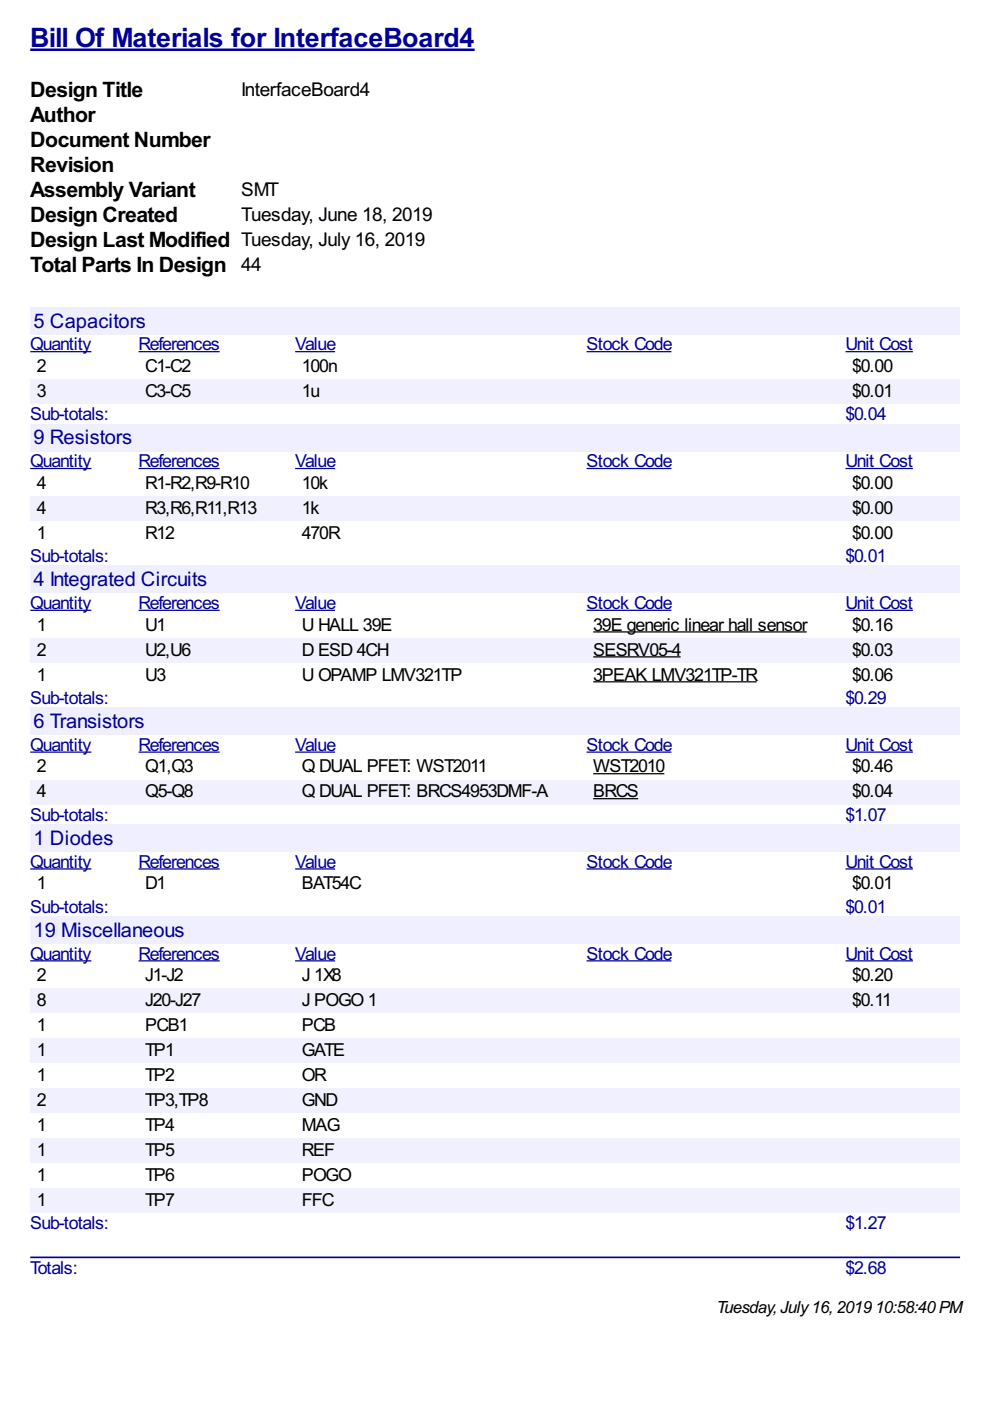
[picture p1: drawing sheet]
<svg xmlns="http://www.w3.org/2000/svg" width="210mm" height="297mm" viewBox="0 0 210 297" stroke-linecap="round" stroke-linejoin="round" font-family="sans-serif">
<defs><g id="words">
<text font-size="6.3" fill="#009" x="6.4" y="10">Bill Of Materials for InterfaceBoard4</text>
<g font-size="5">
<text x="6.4" y="20.6">Design Title</text>
<text x="6.4" y="25.9">Author</text>
<text x="6.4" y="31.2">Document Number</text>
<text x="6.4" y="36.5">Revision</text>
<text x="6.4" y="41.8">Assembly Variant</text>
<text x="6.4" y="47.1">Design Created</text>
<text x="6.4" y="52.3">Design Last Modified Tuesday, July 16, 2019</text>
<text x="6.4" y="57.6">Total Parts In Design 44</text>
</g>
<g font-size="4.8" fill="#009">
<text x="7.1" y="69.4">5 Capacitors</text>
<text x="7.1" y="94.2">9 Resistors</text>
<text x="7.1" y="124.3">4 Integrated Circuits</text>
<text x="7.1" y="154.3">6 Transistors</text>
<text x="7.1" y="179.1">1 Diodes</text>
<text x="7.1" y="198.6">19 Miscellaneous</text>
</g>
<g font-size="4.5">
<text x="51.1" y="20.3">InterfaceBoard4</text>
<text x="51.1" y="41.5">SMT</text>
<text x="51.1" y="46.8">Tuesday, June 18, 2019</text>
</g>
<g font-size="4.2" fill="#009">
<text x="6.4" y="74.3">Quantity</text>
<text x="29.4" y="74.3">References</text>
<text x="62.6" y="74.3">Value</text>
<text x="124.4" y="74.3">Stock Code</text>
<text x="179.3" y="74.3">Unit Cost</text>
<text x="6.4" y="89.1">Sub-totals:</text>
<text x="179.3" y="89.1">$0.04</text>
<text x="6.4" y="99.1">Quantity</text>
<text x="29.4" y="99.1">References</text>
<text x="62.6" y="99.1">Value</text>
<text x="124.4" y="99.1">Stock Code</text>
<text x="179.3" y="99.1">Unit Cost</text>
<text x="6.4" y="119.2">Sub-totals:</text>
<text x="179.3" y="119.2">$0.01</text>
<text x="6.4" y="129.1">Quantity</text>
<text x="29.4" y="129.1">References</text>
<text x="62.6" y="129.1">Value</text>
<text x="124.4" y="129.1">Stock Code</text>
<text x="179.3" y="129.1">Unit Cost</text>
<text x="6.4" y="149.2">Sub-totals:</text>
<text x="179.3" y="149.2">$0.29</text>
<text x="6.4" y="159.2">Quantity</text>
<text x="29.4" y="159.2">References</text>
<text x="62.6" y="159.2">Value</text>
<text x="124.4" y="159.2">Stock Code</text>
<text x="179.3" y="159.2">Unit Cost</text>
<text x="6.4" y="174">Sub-totals:</text>
<text x="179.3" y="174">$1.07</text>
<text x="6.4" y="184">Quantity</text>
<text x="29.4" y="184">References</text>
<text x="62.6" y="184">Value</text>
<text x="124.4" y="184">Stock Code</text>
<text x="179.3" y="184">Unit Cost</text>
<text x="6.4" y="193.5">Sub-totals:</text>
<text x="179.3" y="193.5">$0.01</text>
<text x="6.4" y="203.5">Quantity</text>
<text x="29.4" y="203.5">References</text>
<text x="62.6" y="203.5">Value</text>
<text x="124.4" y="203.5">Stock Code</text>
<text x="179.3" y="203.5">Unit Cost</text>
<text x="6.4" y="260.6">Sub-totals:</text>
<text x="179.3" y="260.6">$1.27</text>
<text x="6.4" y="270.2">Totals:</text>
<text x="179.3" y="270.2">$2.68</text>
</g>
<g font-size="4.2">
<text x="7.8" y="78.9">2</text>
<text x="30.8" y="78.9">C1-C2</text>
<text x="64" y="78.9">100n</text>
<text x="180.7" y="78.9">$0.00</text>
<text x="7.8" y="84.2">3</text>
<text x="30.8" y="84.2">C3-C5</text>
<text x="64" y="84.2">1u</text>
<text x="180.7" y="84.2">$0.01</text>
<text x="7.8" y="103.7">4</text>
<text x="30.8" y="103.7">R1-R2,R9-R10</text>
<text x="64" y="103.7">10k</text>
<text x="180.7" y="103.7">$0.00</text>
<text x="7.8" y="108.9">4</text>
<text x="30.8" y="108.9">R3,R6,R11,R13</text>
<text x="64" y="108.9">1k</text>
<text x="180.7" y="108.9">$0.00</text>
<text x="7.8" y="114.2">1</text>
<text x="30.8" y="114.2">R12</text>
<text x="64" y="114.2">470R</text>
<text x="180.7" y="114.2">$0.00</text>
<text x="7.8" y="133.7">1</text>
<text x="30.8" y="133.7">U1</text>
<text x="64" y="133.7">U HALL 39E</text>
<text x="125.8" y="133.7">39E generic linear hall sensor</text>
<text x="180.7" y="133.7">$0.16</text>
<text x="7.8" y="139">2</text>
<text x="30.8" y="139">U2,U6</text>
<text x="64" y="139">D ESD 4CH</text>
<text x="125.8" y="139">SESRV05-4</text>
<text x="180.7" y="139">$0.03</text>
<text x="7.8" y="144.3">1</text>
<text x="30.8" y="144.3">U3</text>
<text x="64" y="144.3">U OPAMP LMV321TP</text>
<text x="125.8" y="144.3">3PEAK LMV321TP-TR</text>
<text x="180.7" y="144.3">$0.06</text>
<text x="7.8" y="163.8">2</text>
<text x="30.8" y="163.8">Q1,Q3</text>
<text x="64" y="163.8">Q DUAL PFET: WST2011</text>
<text x="125.8" y="163.8">WST2010</text>
<text x="180.7" y="163.8">$0.46</text>
<text x="7.8" y="169.1">4</text>
<text x="30.8" y="169.1">Q5-Q8</text>
<text x="64" y="169.1">Q DUAL PFET: BRCS4953DMF-A</text>
<text x="125.8" y="169.1">BRCS</text>
<text x="180.7" y="169.1">$0.04</text>
<text x="7.8" y="188.6">1</text>
<text x="30.8" y="188.6">D1</text>
<text x="64" y="188.6">BAT54C</text>
<text x="180.7" y="188.6">$0.01</text>
<text x="7.8" y="208">2</text>
<text x="30.8" y="208">J1-J2</text>
<text x="64" y="208">J 1X8</text>
<text x="180.7" y="208">$0.20</text>
<text x="7.8" y="213.3">8</text>
<text x="30.8" y="213.3">J20-J27</text>
<text x="64" y="213.3">J POGO 1</text>
<text x="180.7" y="213.3">$0.11</text>
<text x="7.8" y="218.6">1</text>
<text x="30.8" y="218.6">PCB1</text>
<text x="64" y="218.6">PCB</text>
<text x="7.8" y="223.9">1</text>
<text x="30.8" y="223.9">TP1</text>
<text x="64" y="223.9">GATE</text>
<text x="7.8" y="229.2">1</text>
<text x="30.8" y="229.2">TP2</text>
<text x="64" y="229.2">OR</text>
<text x="7.8" y="234.5">2</text>
<text x="7.8" y="239.8">1</text>
<text x="30.8" y="234.5">TP3,TP8</text>
<text x="30.8" y="239.8">TP4</text>
<text x="64" y="234.5">GND</text>
<text x="64" y="239.8">MAG</text>
<text x="7.8" y="245.1">1</text>
<text x="30.8" y="245.1">TP5</text>
<text x="64" y="245.1">REF</text>
<text x="7.8" y="250.4">1</text>
<text x="30.8" y="250.4">TP6</text>
<text x="64" y="250.4">POGO</text>
<text x="7.8" y="255.7">1</text>
<text x="30.8" y="255.7">TP7</text>
<text x="64" y="255.7">FFC</text>
</g>
<g font-size="4">
<text x="151.9" y="278.4">Tuesday,July16,2019</text>
<text x="185.6" y="278.4">10:58:40PM</text>
</g>
</g></defs>
<path d="M6.4 10.6h94.2" fill="none" stroke="#009" stroke-width=".53"/>
<g fill="#efefff">
<path d="M6.4 65.1h197.2v5.8h-197.2z"/>
<path d="M6.9 65.3h23.8v4.8h-23.8z"/>
</g>
<path d="M6.4 74.6h13M29.4 74.6h17.2M62.6 74.6h8.4M124.4 74.6h18M179.3 74.6h14.3" fill="none" stroke="#009" stroke-width=".26"/>
<g fill="#f0f0fe">
<path d="M6.4 80.4h23v5.3h-23z"/>
<path d="M7.7 80.7h1.8v4.2h-1.8z"/>
<path d="M29.4 80.4h33.2v5.3h-33.2z"/>
<path d="M30.7 80.7h9.5v4.2h-9.5z"/>
<path d="M62.6 80.4h61.8v5.3h-61.8z"/>
<path d="M63.8 80.7h3.7v4.2h-3.7z"/>
<path d="M124.4 80.4h54.9v5.3h-54.9z"/>
<path d="M179.3 80.4h24.3v5.3h-24.3z"/>
<path d="M180.5 80.7h8.5v4.2h-8.5z"/>
</g>
<g fill="#efefff">
<path d="M6.4 89.9h197.2v5.7h-197.2z"/>
<path d="M6.9 90.2h20.9v4.8h-20.9z"/>
</g>
<path d="M6.4 99.3h13M29.4 99.3h17.2M62.6 99.3h8.4M124.4 99.3h18M179.3 99.3h14.3" fill="none" stroke="#009" stroke-width=".26"/>
<g fill="#f0f0fe">
<path d="M6.4 105.2h23v5.2h-23z"/>
<path d="M7.7 105.3h1.8v4.2h-1.8z"/>
<path d="M29.4 105.2h33.2v5.2h-33.2z"/>
<path d="M30.7 105.3h23.6v4.2h-23.6z"/>
<path d="M62.6 105.2h61.8v5.2h-61.8z"/>
<path d="M63.8 105.3h3.7v4.2h-3.7z"/>
<path d="M124.4 105.2h54.9v5.2h-54.9z"/>
<path d="M179.3 105.2h24.3v5.2h-24.3z"/>
<path d="M180.5 105.3h8.5v4.2h-8.5z"/>
</g>
<g fill="#efefff">
<path d="M6.4 120h197.2v5.7h-197.2z"/>
<path d="M6.9 120.1h36.8v4.7h-36.8z"/>
</g>
<path d="M6.4 129.4h13M29.4 129.4h17.2M62.6 129.4h8.4M124.4 129.4h18M179.3 129.4h14.3" fill="none" stroke="#009" stroke-width=".26"/>
<path d="M125.8 134h45.2" fill="none" stroke="#000" stroke-width=".26"/>
<g fill="#f0f0fe">
<path d="M6.4 135.2h23v5.3h-23z"/>
<path d="M7.7 135.4h1.8v4.3h-1.8z"/>
<path d="M29.4 135.2h33.2v5.3h-33.2z"/>
<path d="M30.7 135.4h9.5v4.3h-9.5z"/>
<path d="M62.6 135.2h61.8v5.3h-61.8z"/>
<path d="M63.8 135.4h18.2v4.3h-18.2z"/>
<path d="M124.4 135.2h54.9v5.3h-54.9z"/>
<path d="M125.7 135.4h18.5v4.3h-18.5z"/>
</g>
<path d="M125.8 139.3h18.5" fill="none" stroke="#000" stroke-width=".26"/>
<g fill="#f0f0fe">
<path d="M179.3 135.2h24.3v5.3h-24.3z"/>
<path d="M180.5 135.4h8.5v4.3h-8.5z"/>
</g>
<path d="M125.8 144.6h34.6" fill="none" stroke="#000" stroke-width=".26"/>
<g fill="#efefff">
<path d="M6.4 150h197.2v5.8h-197.2z"/>
<path d="M6.9 150.2h23.5v4.8h-23.5z"/>
</g>
<path d="M6.4 159.5h13M29.4 159.5h17.2M62.6 159.5h8.4M124.4 159.5h18M179.3 159.5h14.3" fill="none" stroke="#009" stroke-width=".26"/>
<path d="M125.8 164h15.1" fill="none" stroke="#000" stroke-width=".26"/>
<g fill="#f0f0fe">
<path d="M6.4 165.3h23v5.3h-23z"/>
<path d="M7.7 165.6h1.8v4.2h-1.8z"/>
<path d="M29.4 165.3h33.2v5.3h-33.2z"/>
<path d="M30.7 165.6h10.1v4.2h-10.1z"/>
<path d="M62.6 165.3h61.8v5.3h-61.8z"/>
<path d="M63.8 165.6h52.1v4.2h-52.1z"/>
<path d="M124.4 165.3h54.9v5.3h-54.9z"/>
<path d="M125.7 165.6h9.5v4.2h-9.5z"/>
</g>
<path d="M125.8 169.3h9.5" fill="none" stroke="#000" stroke-width=".26"/>
<g fill="#f0f0fe">
<path d="M179.3 165.3h24.3v5.3h-24.3z"/>
<path d="M180.5 165.6h8.5v4.2h-8.5z"/>
</g>
<g fill="#efefff">
<path d="M6.4 174.8h197.2v5.7h-197.2z"/>
<path d="M6.9 175.1h16.9v4.8h-16.9z"/>
</g>
<path d="M6.4 184.2h13M29.4 184.2h17.2M62.6 184.2h8.4M124.4 184.2h18M179.3 184.2h14.3" fill="none" stroke="#009" stroke-width=".26"/>
<g fill="#efefff">
<path d="M6.4 194.3h197.2v5.7h-197.2z"/>
<path d="M6.9 194.4h32v4.8h-32z"/>
</g>
<path d="M6.4 203.7h13M29.4 203.7h17.2M62.6 203.7h8.4M124.4 203.7h18M179.3 203.7h14.3" fill="none" stroke="#009" stroke-width=".26"/>
<g fill="#f0f0fe">
<path d="M6.4 209.5h23v5.3h-23z"/>
<path d="M7.7 209.7h1.8v4.3h-1.8z"/>
<path d="M29.4 209.5h33.2v5.3h-33.2z"/>
<path d="M30.7 209.7h11.6v4.3h-11.6z"/>
<path d="M62.6 209.5h61.8v5.3h-61.8z"/>
<path d="M63.8 209.7h15.9v4.3h-15.9z"/>
<path d="M124.4 209.5h54.9v5.3h-54.9z"/>
<path d="M179.3 209.5h24.3v5.3h-24.3z"/>
<path d="M180.5 209.7h8.2v4.3h-8.2z"/>
<path d="M6.4 220.1h23v5.3h-23z"/>
<path d="M7.7 220.3h1.8v4.3h-1.8z"/>
<path d="M29.4 220.1h33.2v5.3h-33.2z"/>
<path d="M30.7 220.3h6.1v4.3h-6.1z"/>
<path d="M62.6 220.1h61.8v5.3h-61.8z"/>
<path d="M63.8 220.3h9v4.3h-9z"/>
<path d="M124.4 220.1h54.9v5.3h-54.9z"/>
<path d="M179.3 220.1h24.3v5.3h-24.3z"/>
<path d="M6.4 230.7h23v5.3h-23z"/>
<path d="M7.7 230.9h1.8v4.2h-1.8z"/>
<path d="M29.4 230.7h33.2v5.3h-33.2z"/>
<path d="M30.7 230.9h13.2v4.2h-13.2z"/>
<path d="M62.6 230.7h61.8v5.3h-61.8z"/>
<path d="M63.8 230.9h7.4v4.2h-7.4z"/>
<path d="M124.4 230.7h54.9v5.3h-54.9z"/>
<path d="M179.3 230.7h24.3v5.3h-24.3z"/>
<path d="M6.4 241.3h23v5.3h-23z"/>
<path d="M7.7 241.5h1.8v4.2h-1.8z"/>
<path d="M29.4 241.3h33.2v5.3h-33.2z"/>
<path d="M30.7 241.5h6.1v4.2h-6.1z"/>
<path d="M62.6 241.3h61.8v5.3h-61.8z"/>
<path d="M63.8 241.5h6.9v4.2h-6.9z"/>
<path d="M124.4 241.3h54.9v5.3h-54.9z"/>
<path d="M179.3 241.3h24.3v5.3h-24.3z"/>
<path d="M6.4 251.9h23v5.3h-23z"/>
<path d="M7.7 252.1h1.8v4.2h-1.8z"/>
<path d="M29.4 251.9h33.2v5.3h-33.2z"/>
<path d="M30.7 252.1h6.1v4.2h-6.1z"/>
<path d="M62.6 251.9h61.8v5.3h-61.8z"/>
<path d="M63.8 252.1h6.6v4.2h-6.6z"/>
<path d="M124.4 251.9h54.9v5.3h-54.9z"/>
<path d="M179.3 251.9h24.3v5.3h-24.3z"/>
</g>
<path d="M6.6 266.6h196.8" fill="none" stroke="#009" stroke-width=".35"/>
<use href="#words"/>
</svg>
